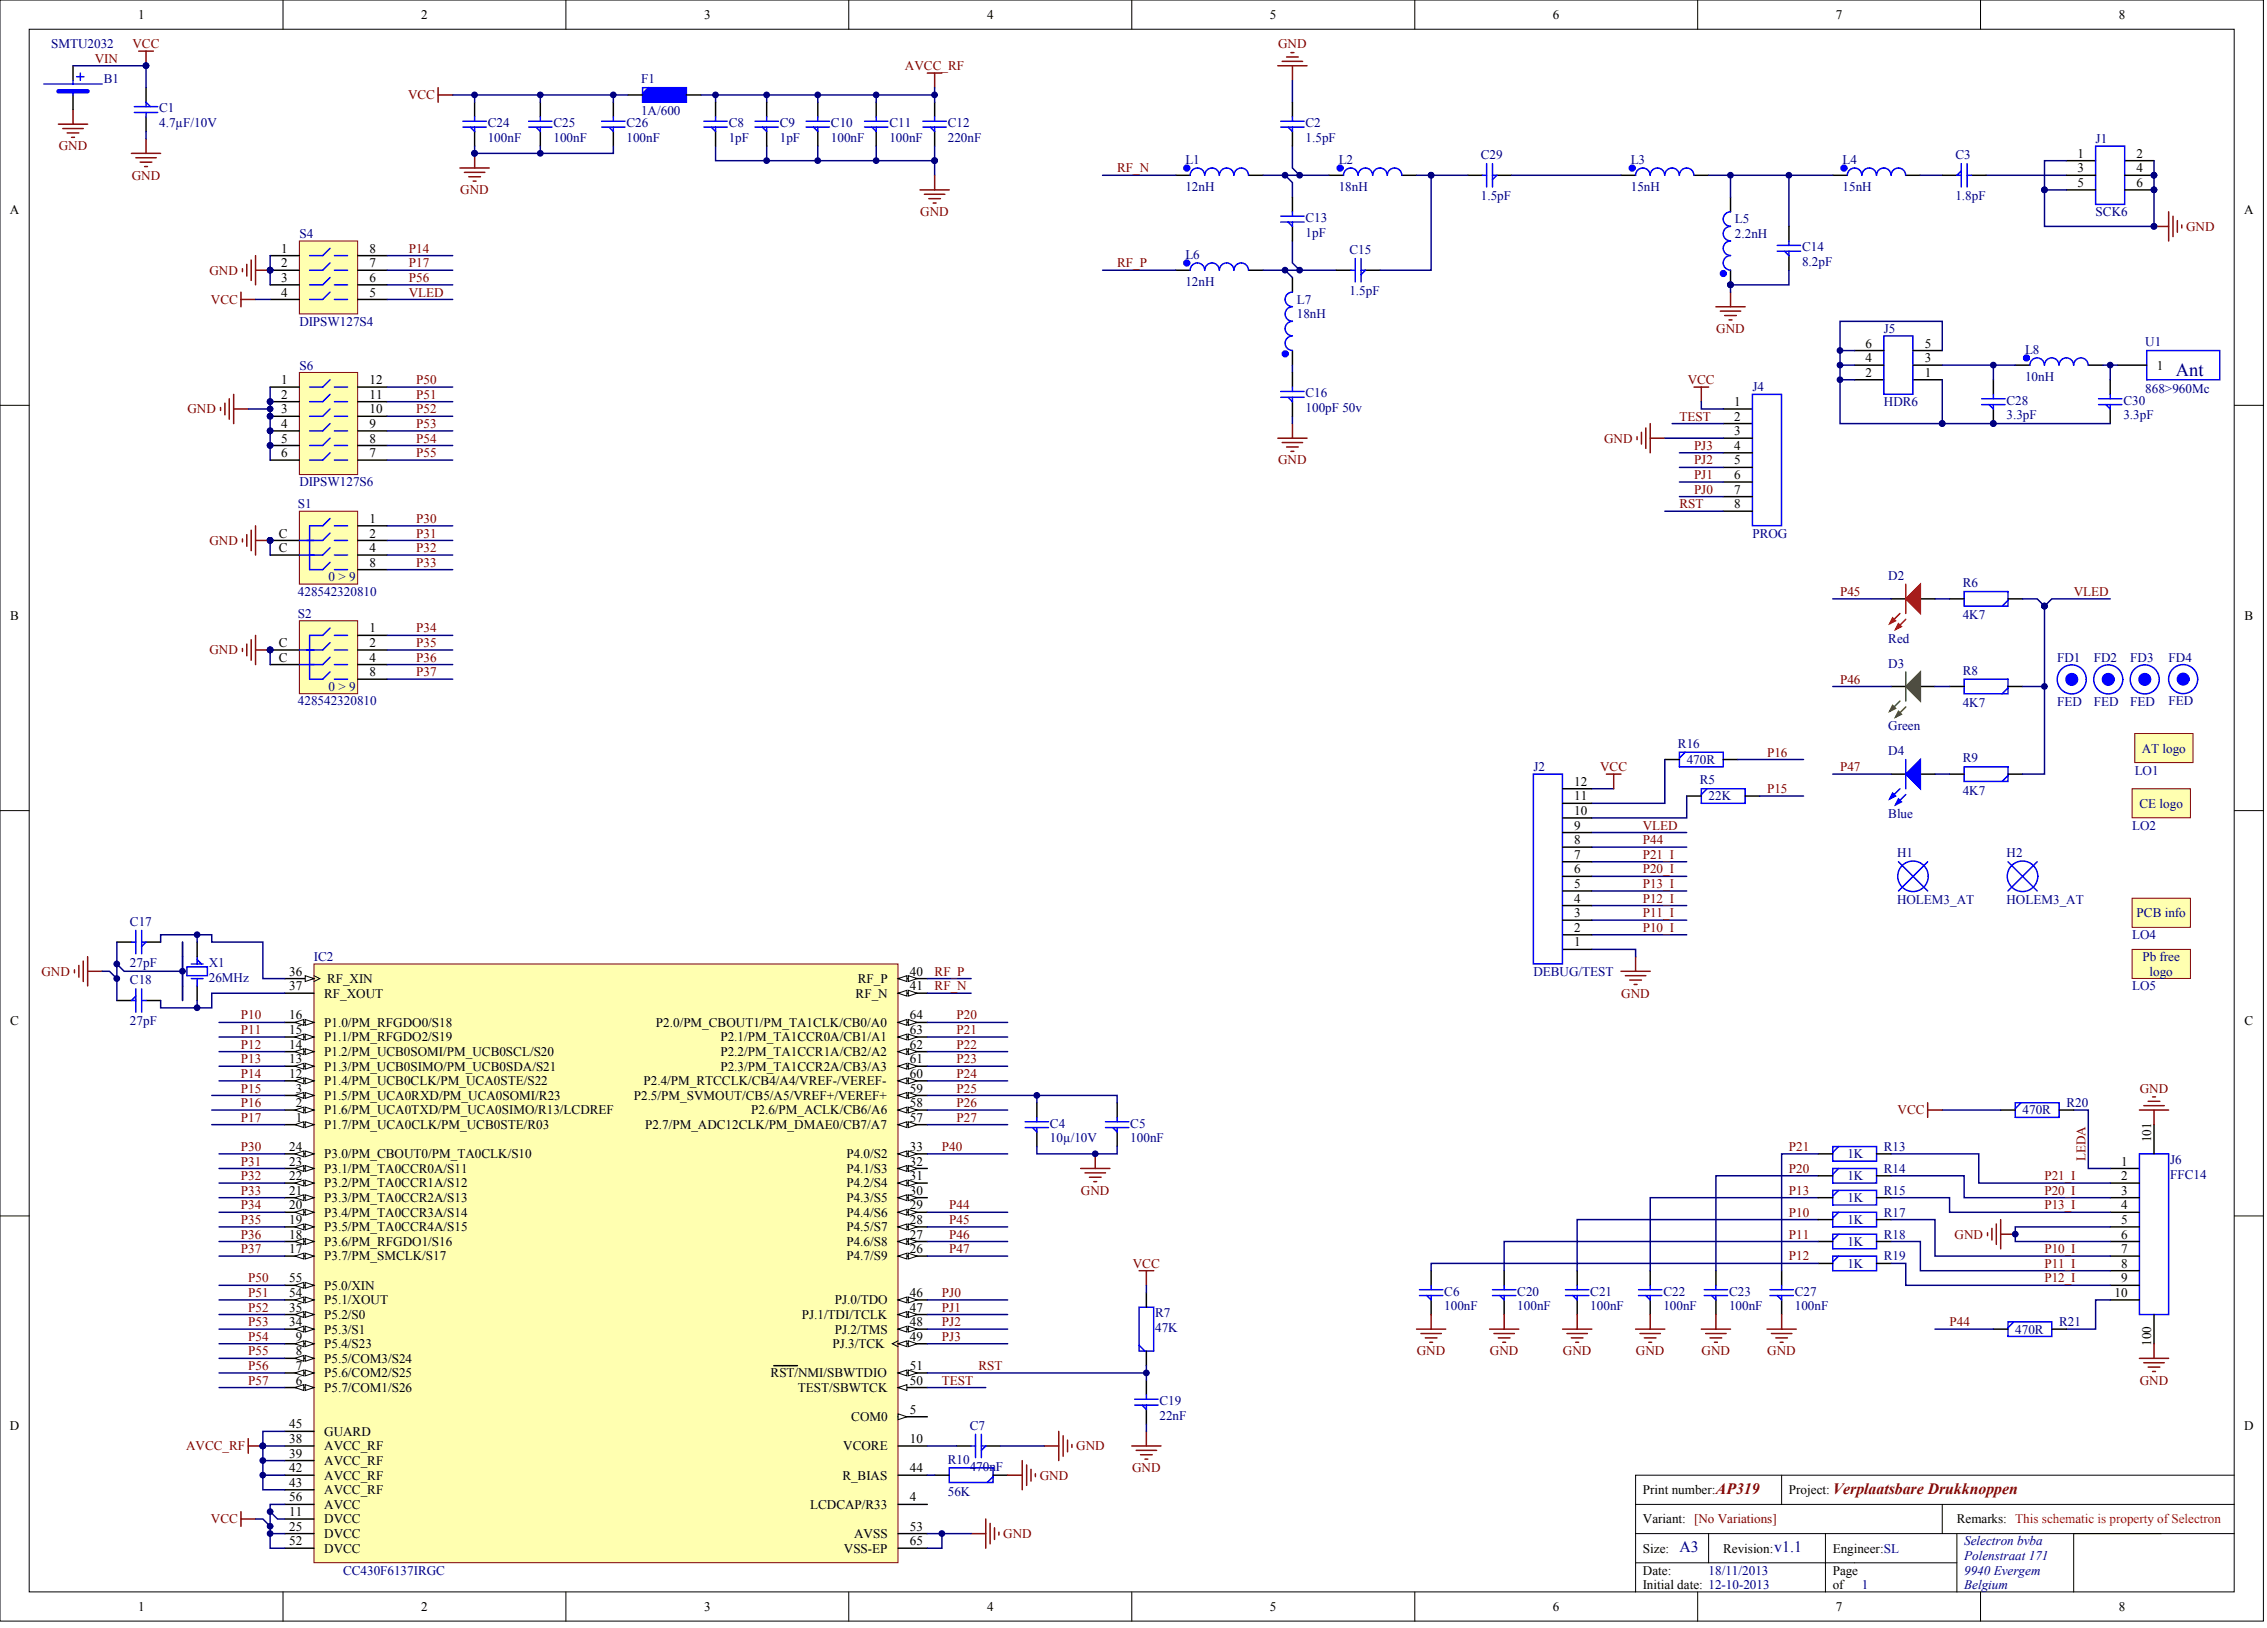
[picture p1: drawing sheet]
<svg xmlns="http://www.w3.org/2000/svg" width="656mm" height="471mm" viewBox="0 0 656 471" stroke-linecap="round" stroke-linejoin="round" font-family="sans-serif">
<defs><g id="words">
<text font-size="5.3" fill="#000080" x="629.8" y="108.7">Ant</text>
<g font-size="4.6" fill="#800000">
<text x="496.7" y="432.1">AP319</text>
<text x="530.5" y="432.1">Verplaatsbare Drukknoppen</text>
</g>
<g font-size="4.6" fill="#000080">
<text x="486.1" y="449">A3</text>
<text x="513.6" y="449">v1.1</text>
</g>
<g font-size="3.8">
<text x="40" y="5.5">1</text>
<text x="121.9" y="5.5">2</text>
<text x="203.8" y="5.5">3</text>
<text x="285.7" y="5.5">4</text>
<text x="367.6" y="5.5">5</text>
<text x="449.5" y="5.5">6</text>
<text x="531.4" y="5.5">7</text>
<text x="613.3" y="5.5">8</text>
<text x="601.3" y="45.6">1</text>
<text x="618.4" y="45.6">2</text>
<text x="601.3" y="49.9">3</text>
<text x="618.4" y="49.9">4</text>
<text x="601.3" y="54.1">5</text>
<text x="618.4" y="54.1">6</text>
<text x="2.8" y="62">A</text>
<text x="649.5" y="62">A</text>
<text x="81.4" y="73.1">1</text>
<text x="81.4" y="77.3">2</text>
<text x="106.9" y="77.3">7</text>
<text x="106.9" y="73.1">8</text>
<text x="81.4" y="81.6">3</text>
<text x="106.9" y="81.6">6</text>
<text x="81.4" y="85.8">4</text>
<text x="106.9" y="85.8">5</text>
<text x="540" y="100.6">6</text>
<text x="557.1" y="100.6">5</text>
<text x="540" y="104.8">4</text>
<text x="557.1" y="104.8">3</text>
<text x="624.3" y="106.9">1</text>
<text x="81.4" y="111.1">1</text>
<text x="106.9" y="111.1">12</text>
<text x="540" y="109">2</text>
<text x="557.1" y="109">1</text>
<text x="81.4" y="115.4">2</text>
<text x="81.4" y="119.6">3</text>
<text x="106.9" y="119.6">10</text>
<text x="106.9" y="115.4">11</text>
<text x="501.9" y="117.5">1</text>
<text x="81.4" y="123.8">4</text>
<text x="106.9" y="123.8">9</text>
<text x="501.9" y="121.7">2</text>
<text x="501.9" y="125.9">3</text>
<text x="81.4" y="128">5</text>
<text x="106.9" y="128">8</text>
<text x="501.9" y="130.1">4</text>
<text x="81.4" y="132.3">6</text>
<text x="106.9" y="132.3">7</text>
<text x="501.9" y="134.4">5</text>
<text x="501.9" y="138.6">6</text>
<text x="501.9" y="142.8">7</text>
<text x="501.9" y="147">8</text>
<text x="80.7" y="155.5">C</text>
<text x="106.9" y="155.5">2</text>
<text x="106.9" y="151.3">1</text>
<text x="80.7" y="159.7">C</text>
<text x="106.9" y="159.7">4</text>
<text x="106.9" y="163.9">8</text>
<text x="3" y="179.3">B</text>
<text x="649.7" y="179.3">B</text>
<text x="106.9" y="183">1</text>
<text x="80.7" y="187.2">C</text>
<text x="80.7" y="191.4">C</text>
<text x="106.9" y="191.4">4</text>
<text x="106.9" y="187.2">2</text>
<text x="106.9" y="195.6">8</text>
<text x="455.7" y="227.3">12</text>
<text x="455.7" y="231.5">11</text>
<text x="455.7" y="240">9</text>
<text x="455.7" y="235.8">10</text>
<text x="455.7" y="244.2">8</text>
<text x="455.7" y="248.4">7</text>
<text x="455.7" y="256.9">5</text>
<text x="455.7" y="252.7">6</text>
<text x="455.7" y="261.1">4</text>
<text x="455.7" y="269.6">2</text>
<text x="455.7" y="265.4">3</text>
<text x="455.7" y="273.8">1</text>
<text x="83.7" y="282.3">36</text>
<text x="83.7" y="286.5">37</text>
<text x="94.7" y="284.4">RF_XIN</text>
<text x="248.3" y="284.4">RF_P</text>
<text x="263.3" y="282.3">40</text>
<text x="263.3" y="286.5">41</text>
<text x="93.8" y="288.6">RF_XOUT</text>
<text x="247.7" y="288.6">RF_N</text>
<text x="3" y="296.5">C</text>
<text x="83.7" y="299.2">15</text>
<text x="83.7" y="294.9">16</text>
<text x="93.8" y="297">P1.0/PM_RFGDO0/S18</text>
<text x="189.9" y="297">P2.0/PM_CBOUT1/PM_TA1CLK/CB0/A0</text>
<text x="263.3" y="299.2">63</text>
<text x="263.3" y="294.9">64</text>
<text x="649.7" y="296.5">C</text>
<text x="83.7" y="303.4">14</text>
<text x="93.8" y="305.5">P1.2/PM_UCB0SOMI/PM_UCB0SCL/S20</text>
<text x="93.8" y="301.3">P1.1/PM_RFGDO2/S19</text>
<text x="208.5" y="305.5">P2.2/PM_TA1CCR1A/CB2/A2</text>
<text x="208.5" y="301.3">P2.1/PM_TA1CCR0A/CB1/A1</text>
<text x="263.3" y="303.4">62</text>
<text x="83.7" y="311.8">12</text>
<text x="83.7" y="307.6">13</text>
<text x="93.8" y="309.7">P1.3/PM_UCB0SIMO/PM_UCB0SDA/S21</text>
<text x="208.5" y="309.7">P2.3/PM_TA1CCR2A/CB3/A3</text>
<text x="263.3" y="311.8">60</text>
<text x="263.3" y="307.6">61</text>
<text x="85.6" y="316.1">3</text>
<text x="93.8" y="313.9">P1.4/PM_UCB0CLK/PM_UCA0STE/S22</text>
<text x="186.3" y="313.9">P2.4/PM_RTCCLK/CB4/A4/VREF-/VEREF-</text>
<text x="263.3" y="316.1">59</text>
<text x="85.6" y="320.3">2</text>
<text x="93.8" y="322.4">P1.6/PM_UCA0TXD/PM_UCA0SIMO/R13/LCDREF</text>
<text x="93.8" y="318.2">P1.5/PM_UCA0RXD/PM_UCA0SOMI/R23</text>
<text x="183.4" y="318.2">P2.5/PM_SVMOUT/CB5/A5/VREF+/VEREF+</text>
<text x="217.4" y="322.4">P2.6/PM_ACLK/CB6/A6</text>
<text x="263.3" y="320.3">58</text>
<text x="85.6" y="324.5">1</text>
<text x="93.8" y="326.6">P1.7/PM_UCA0CLK/PM_UCB0STE/R03</text>
<text x="186.7" y="326.6">P2.7/PM_ADC12CLK/PM_DMAE0/CB7/A7</text>
<text x="263.3" y="324.5">57</text>
<text x="83.7" y="333">24</text>
<text x="93.8" y="335.1">P3.0/PM_CBOUT0/PM_TA0CLK/S10</text>
<text x="245" y="335.1">P4.0/S2</text>
<text x="263.3" y="333">33</text>
<text x="622.6" y="330.4" transform="rotate(-90 622.6 330.4)">101</text>
<text x="83.7" y="341.4">22</text>
<text x="83.7" y="337.2">23</text>
<text x="93.8" y="339.3">P3.1/PM_TA0CCR0A/S11</text>
<text x="245" y="339.3">P4.1/S3</text>
<text x="263.3" y="341.4">31</text>
<text x="263.3" y="337.2">32</text>
<text x="614" y="337.2">1</text>
<text x="614" y="341.4">2</text>
<text x="83.7" y="345.6">21</text>
<text x="93.8" y="347.7">P3.3/PM_TA0CCR2A/S13</text>
<text x="93.8" y="343.5">P3.2/PM_TA0CCR1A/S12</text>
<text x="245" y="347.7">P4.3/S5</text>
<text x="245" y="343.5">P4.2/S4</text>
<text x="263.3" y="345.6">30</text>
<text x="614" y="345.6">3</text>
<text x="83.7" y="349.9">20</text>
<text x="93.8" y="352">P3.4/PM_TA0CCR3A/S14</text>
<text x="245" y="352">P4.4/S6</text>
<text x="263.3" y="349.9">29</text>
<text x="614" y="349.9">4</text>
<text x="83.7" y="358.3">18</text>
<text x="83.7" y="354.1">19</text>
<text x="93.8" y="356.2">P3.5/PM_TA0CCR4A/S15</text>
<text x="245" y="356.2">P4.5/S7</text>
<text x="263.3" y="358.3">27</text>
<text x="263.3" y="354.1">28</text>
<text x="614" y="354.1">5</text>
<text x="614" y="358.3">6</text>
<text x="83.7" y="362.5">17</text>
<text x="93.8" y="364.6">P3.7/PM_SMCLK/S17</text>
<text x="93.8" y="360.4">P3.6/PM_RFGDO1/S16</text>
<text x="245" y="364.6">P4.7/S9</text>
<text x="245" y="360.4">P4.6/S8</text>
<text x="263.3" y="362.5">26</text>
<text x="614" y="362.5">7</text>
<text x="83.7" y="371">55</text>
<text x="614" y="366.8">8</text>
<text x="614" y="371">9</text>
<text x="83.7" y="375.2">54</text>
<text x="93.8" y="377.3">P5.1/XOUT</text>
<text x="93.8" y="373.1">P5.0/XIN</text>
<text x="241.6" y="377.3">PJ.0/TDO</text>
<text x="263.3" y="375.2">46</text>
<text x="612.1" y="375.2">10</text>
<text x="83.7" y="383.7">34</text>
<text x="83.7" y="379.4">35</text>
<text x="93.8" y="381.5">P5.2/S0</text>
<text x="232.1" y="381.5">PJ.1/TDI/TCLK</text>
<text x="263.3" y="379.4">47</text>
<text x="263.3" y="383.7">48</text>
<text x="85.6" y="387.9">9</text>
<text x="93.8" y="390">P5.4/S23</text>
<text x="93.8" y="385.8">P5.3/S1</text>
<text x="241" y="390">PJ.3/TCK</text>
<text x="241.6" y="385.8">PJ.2/TMS</text>
<text x="263.3" y="387.9">49</text>
<text x="622.6" y="389.4" transform="rotate(-90 622.6 389.4)">100</text>
<text x="85.6" y="392.1">8</text>
<text x="93.8" y="394.2">P5.5/COM3/S24</text>
<text x="85.6" y="400.6">6</text>
<text x="85.6" y="396.3">7</text>
<text x="93.8" y="398.4">P5.6/COM2/S25</text>
<text x="223.1" y="398.4">RST/NMI/SBWTDIO</text>
<text x="263.3" y="400.6">50</text>
<text x="263.3" y="396.3">51</text>
<text x="93.8" y="402.7">P5.7/COM1/S26</text>
<text x="230.9" y="402.7">TEST/SBWTCK</text>
<text x="2.8" y="413.8">D</text>
<text x="83.7" y="413.2">45</text>
<text x="246.4" y="411.1">COM0</text>
<text x="263.3" y="409">5</text>
<text x="649.5" y="413.8">D</text>
<text x="83.7" y="417.5">38</text>
<text x="93.8" y="419.6">AVCC_RF</text>
<text x="93.8" y="415.3">GUARD</text>
<text x="244.1" y="419.6">VCORE</text>
<text x="263.3" y="417.5">10</text>
<text x="83.7" y="421.7">39</text>
<text x="83.7" y="425.9">42</text>
<text x="93.8" y="423.8">AVCC_RF</text>
<text x="263.3" y="425.9">44</text>
<text x="83.7" y="430.1">43</text>
<text x="93.8" y="428">AVCC_RF</text>
<text x="243.8" y="428">R_BIAS</text>
<text x="83.7" y="434.4">56</text>
<text x="93.8" y="432.2">AVCC_RF</text>
<text x="93.8" y="436.5">AVCC</text>
<text x="234.5" y="436.5">LCDCAP/R33</text>
<text x="263.3" y="434.4">4</text>
<text x="475.5" y="432.2">Print number:</text>
<text x="517.8" y="432.2">Project:</text>
<text x="83.7" y="438.6">11</text>
<text x="83.7" y="442.8">25</text>
<text x="93.8" y="440.7">DVCC</text>
<text x="263.3" y="442.8">53</text>
<text x="475.5" y="440.7">Variant: [No Variations]</text>
<text x="566.4" y="440.7">Remarks: This schematic is property ofSelectron</text>
<text x="83.7" y="447">52</text>
<text x="93.8" y="444.9">DVCC</text>
<text x="93.8" y="449.1">DVCC</text>
<text x="244.3" y="449.1">VSS-EP</text>
<text x="247.2" y="444.9">AVSS</text>
<text x="263.3" y="447">65</text>
<text x="475.5" y="449.1">Size:</text>
<text x="498.8" y="449.1">Revision:</text>
<text x="530.5" y="449.1">Engineer:SL</text>
<text x="475.5" y="455.5">Date:</text>
<text x="530.5" y="455.5">Page</text>
<text x="475.5" y="459.7">Initial date: 12-10-2013</text>
<text x="530.5" y="459.7">of</text>
<text x="40" y="466">1</text>
<text x="121.9" y="466">2</text>
<text x="203.8" y="466">3</text>
<text x="285.7" y="466">4</text>
<text x="367.6" y="466">5</text>
<text x="449.5" y="466">6</text>
<text x="531.4" y="466">7</text>
<text x="613.3" y="466">8</text>
</g>
<g font-size="3.8" fill="#000080">
<text x="14.8" y="14">SMTU2032</text>
<text x="30" y="24.1">B1</text>
<text x="185.6" y="24.1">F1</text>
<text x="46.1" y="32.5">C1</text>
<text x="185.6" y="33.4">1A/600</text>
<text x="46.1" y="36.8">4.7µF/10V</text>
<text x="141.2" y="36.8">C24</text>
<text x="141.2" y="41">100nF</text>
<text x="160.2" y="36.8">C25</text>
<text x="160.2" y="41">100nF</text>
<text x="181.3" y="36.8">C26</text>
<text x="181.3" y="41">100nF</text>
<text x="210.9" y="36.8">C8</text>
<text x="210.9" y="41">1pF</text>
<text x="225.7" y="36.8">C9</text>
<text x="225.7" y="41">1pF</text>
<text x="240.5" y="36.8">C10</text>
<text x="240.5" y="41">100nF</text>
<text x="257.4" y="36.8">C11</text>
<text x="257.4" y="41">100nF</text>
<text x="274.3" y="36.8">C12</text>
<text x="274.3" y="41">220nF</text>
<text x="377.9" y="36.8">C2</text>
<text x="377.9" y="41">1.5pF</text>
<text x="606.6" y="41.4">J1</text>
<text x="343.1" y="47.4">L1</text>
<text x="387.5" y="47.4">L2</text>
<text x="428.6" y="46.1">C29</text>
<text x="472" y="47.4">L3</text>
<text x="533.3" y="47.4">L4</text>
<text x="566" y="46.1">C3</text>
<text x="343.1" y="55.4">12nH</text>
<text x="387.5" y="55.4">18nH</text>
<text x="428.6" y="57.9">1.5pF</text>
<text x="472" y="55.4">15nH</text>
<text x="533.3" y="55.4">15nH</text>
<text x="566" y="57.9">1.8pF</text>
<text x="377.9" y="64.2">C13</text>
<text x="502.2" y="64.7">L5</text>
<text x="606.6" y="62.5">SCK6</text>
<text x="86.7" y="68.9">S4</text>
<text x="377.9" y="68.5">1pF</text>
<text x="502.2" y="68.9">2.2nH</text>
<text x="343.1" y="74.8">L6</text>
<text x="390.6" y="73.5">C15</text>
<text x="521.6" y="72.7">C14</text>
<text x="521.6" y="76.9">8.2pF</text>
<text x="343.1" y="82.8">12nH</text>
<text x="375.3" y="87.9">L7</text>
<text x="390.6" y="85.4">1.5pF</text>
<text x="86.7" y="94.2">DIPSW127S4</text>
<text x="375.3" y="92.1">18nH</text>
<text x="545.3" y="96.3">J5</text>
<text x="620.9" y="100.1">U1</text>
<text x="86.7" y="106.9">S6</text>
<text x="586.1" y="102.3">L8</text>
<text x="507.2" y="113.2">J4</text>
<text x="586.1" y="110.3">10nH</text>
<text x="620.9" y="113.7">868&gt;960Mc</text>
<text x="377.9" y="114.9">C16</text>
<text x="377.9" y="119.2">100pF 50v</text>
<text x="545.3" y="117.5">HDR6</text>
<text x="580.8" y="117">C28</text>
<text x="614.6" y="117">C30</text>
<text x="580.8" y="121.3">3.3pF</text>
<text x="614.6" y="121.3">3.3pF</text>
<text x="86.7" y="140.7">DIPSW127S6</text>
<text x="86.2" y="147">S1</text>
<text x="507.2" y="155.5">PROG</text>
<text x="546.5" y="167.7">D2</text>
<text x="86.2" y="172.4">428542320810</text>
<text x="95.1" y="168.2">0 &gt; 9</text>
<text x="568.1" y="169.9">R6</text>
<text x="86.2" y="178.7">S2</text>
<text x="568.1" y="179.2">4K7</text>
<text x="546.5" y="185.9">Red</text>
<text x="595.4" y="191.5">FD1</text>
<text x="606" y="191.5">FD2</text>
<text x="616.6" y="191.5">FD3</text>
<text x="627.7" y="191.4">FD4</text>
<text x="546.5" y="193.1">D3</text>
<text x="568.1" y="195.2">R8</text>
<text x="95.1" y="199.9">0 &gt; 9</text>
<text x="86.2" y="204.1">428542320810</text>
<text x="568.1" y="204.5">4K7</text>
<text x="595.4" y="204.2">FED</text>
<text x="606" y="204.2">FED</text>
<text x="616.6" y="204.2">FED</text>
<text x="627.7" y="204.1">FED</text>
<text x="546.5" y="211.3">Green</text>
<text x="485.7" y="216.3">R16</text>
<text x="488.2" y="221">470R</text>
<text x="546.5" y="218.5">D4</text>
<text x="568.1" y="220.6">R9</text>
<text x="619.9" y="217.7">AT logo</text>
<text x="443.8" y="223.1">J2</text>
<text x="492" y="226.9">R5</text>
<text x="617.9" y="224.1">LO1</text>
<text x="494.5" y="231.5">22K</text>
<text x="568.1" y="229.9">4K7</text>
<text x="619.3" y="233.7">CE logo</text>
<text x="546.5" y="236.6">Blue</text>
<text x="617.1" y="240">LO2</text>
<text x="549.1" y="248">H1</text>
<text x="580.8" y="248">H2</text>
<text x="549.1" y="261.5">HOLEM3_AT</text>
<text x="580.8" y="261.5">HOLEM3_AT</text>
<text x="37.6" y="267.9">C17</text>
<text x="618.4" y="265.4">PCB info</text>
<text x="617.1" y="271.7">LO4</text>
<text x="37.6" y="279.7">27pF</text>
<text x="60.4" y="279.7">X1</text>
<text x="90.9" y="278">IC2</text>
<text x="620.1" y="278">Pb free</text>
<text x="37.6" y="284.8">C18</text>
<text x="60.4" y="283.9">26MHz</text>
<text x="443.8" y="282.3">DEBUG/TEST</text>
<text x="617.1" y="286.5">LO5</text>
<text x="622.2" y="282.3">logo</text>
<text x="37.6" y="296.6">27pF</text>
<text x="585.4" y="322.4">470R</text>
<text x="598.1" y="320.3">R20</text>
<text x="303.9" y="326.2">C4</text>
<text x="327.2" y="326.2">C5</text>
<text x="303.9" y="330.4">10µ/10V</text>
<text x="327.2" y="330.4">100nF</text>
<text x="534.7" y="335.1">1K</text>
<text x="545.3" y="333">R13</text>
<text x="534.7" y="341.4">1K</text>
<text x="545.3" y="339.3">R14</text>
<text x="628.1" y="336.8">J6</text>
<text x="628.1" y="341">FFC14</text>
<text x="534.7" y="347.7">1K</text>
<text x="545.3" y="345.6">R15</text>
<text x="545.3" y="352">R17</text>
<text x="534.7" y="354.1">1K</text>
<text x="545.3" y="358.3">R18</text>
<text x="534.7" y="360.4">1K</text>
<text x="545.3" y="364.6">R19</text>
<text x="534.7" y="366.8">1K</text>
<text x="418" y="374.8">C6</text>
<text x="439.2" y="374.8">C20</text>
<text x="460.3" y="374.8">C21</text>
<text x="481.4" y="374.8">C22</text>
<text x="500.5" y="374.8">C23</text>
<text x="519.5" y="374.8">C27</text>
<text x="334.3" y="381.1">R7</text>
<text x="418" y="379">100nF</text>
<text x="439.2" y="379">100nF</text>
<text x="460.3" y="379">100nF</text>
<text x="481.4" y="379">100nF</text>
<text x="500.5" y="379">100nF</text>
<text x="519.5" y="379">100nF</text>
<text x="596" y="383.7">R21</text>
<text x="334.3" y="385.3">47K</text>
<text x="583.3" y="385.8">470R</text>
<text x="335.6" y="406.5">C19</text>
<text x="280.7" y="413.7">C7</text>
<text x="335.6" y="410.7">22nF</text>
<text x="274.3" y="423.4">R10</text>
<text x="280.7" y="425.5">470nF</text>
<text x="274.3" y="432.7">56K</text>
<text x="568.5" y="447">Selectron bvba</text>
<text x="99.3" y="455.5">CC430F6137IRGC</text>
<text x="494.5" y="455.5">18/11/2013</text>
<text x="568.5" y="451.3">Polenstraat 171</text>
<text x="568.5" y="455.5">9940 Evergem</text>
<text x="538.9" y="459.7">1</text>
<text x="568.5" y="459.7">Belgium</text>
</g>
<g font-size="3.8" fill="#800000">
<text x="38.3" y="14">VCC</text>
<text x="369.9" y="14">GND</text>
<text x="27.5" y="18.2">VIN</text>
<text x="261.9" y="20.3">AVCC_RF</text>
<text x="118.1" y="28.7">VCC</text>
<text x="17" y="43.5">GND</text>
<text x="38.1" y="52">GND</text>
<text x="323.4" y="49.9">RF_N</text>
<text x="133.2" y="56.2">GND</text>
<text x="266.4" y="62.5">GND</text>
<text x="632.8" y="66.8">GND</text>
<text x="118.4" y="73.1">P14</text>
<text x="118.4" y="77.3">P17</text>
<text x="323.4" y="77.3">RF_P</text>
<text x="60.6" y="79.4">GND</text>
<text x="118.4" y="81.6">P56</text>
<text x="61" y="87.9">VCC</text>
<text x="118.4" y="85.8">VLED</text>
<text x="496.7" y="96.3">GND</text>
<text x="120.5" y="111.1">P50</text>
<text x="488.5" y="111.1">VCC</text>
<text x="54.3" y="119.6">GND</text>
<text x="120.5" y="119.6">P52</text>
<text x="120.5" y="115.4">P51</text>
<text x="120.5" y="123.8">P53</text>
<text x="486.1" y="121.7">TEST</text>
<text x="120.5" y="128">P54</text>
<text x="464.3" y="128">GND</text>
<text x="490.3" y="130.1">PJ3</text>
<text x="120.5" y="132.3">P55</text>
<text x="369.9" y="134.4">GND</text>
<text x="490.3" y="134.4">PJ2</text>
<text x="490.3" y="142.8">PJ0</text>
<text x="490.3" y="138.6">PJ1</text>
<text x="486.1" y="147">RST</text>
<text x="120.5" y="151.3">P30</text>
<text x="120.5" y="155.5">P31</text>
<text x="60.6" y="157.6">GND</text>
<text x="120.5" y="159.7">P32</text>
<text x="120.5" y="163.9">P33</text>
<text x="532.6" y="172.4">P45</text>
<text x="600.2" y="172.4">VLED</text>
<text x="120.5" y="183">P34</text>
<text x="60.6" y="189.3">GND</text>
<text x="120.5" y="187.2">P35</text>
<text x="120.5" y="191.4">P36</text>
<text x="120.5" y="195.6">P37</text>
<text x="532.6" y="197.7">P46</text>
<text x="511.5" y="218.9">P16</text>
<text x="463.1" y="223.1">VCC</text>
<text x="532.6" y="223.1">P47</text>
<text x="511.5" y="229.4">P15</text>
<text x="475.5" y="240">VLED</text>
<text x="475.5" y="244.2">P44</text>
<text x="475.5" y="248.4">P21_I</text>
<text x="475.5" y="256.9">P13_I</text>
<text x="475.5" y="252.7">P20_I</text>
<text x="475.5" y="261.1">P12_I</text>
<text x="475.5" y="269.6">P10_I</text>
<text x="475.5" y="265.4">P11_I</text>
<text x="12" y="282.3">GND</text>
<text x="270.5" y="282.3">RF_P</text>
<text x="270.5" y="286.5">RF_N</text>
<text x="469.3" y="288.6">GND</text>
<text x="69.7" y="294.9">P10</text>
<text x="69.7" y="299.2">P11</text>
<text x="276.9" y="294.9">P20</text>
<text x="276.9" y="299.2">P21</text>
<text x="69.7" y="303.4">P12</text>
<text x="276.9" y="303.4">P22</text>
<text x="69.7" y="307.6">P13</text>
<text x="69.7" y="311.8">P14</text>
<text x="276.9" y="307.6">P23</text>
<text x="276.9" y="311.8">P24</text>
<text x="69.7" y="316.1">P15</text>
<text x="276.9" y="316.1">P25</text>
<text x="619.3" y="316.1">GND</text>
<text x="69.7" y="320.3">P16</text>
<text x="276.9" y="320.3">P26</text>
<text x="549.2" y="322.4">VCC</text>
<text x="69.7" y="324.5">P17</text>
<text x="276.9" y="324.5">P27</text>
<text x="69.7" y="333">P30</text>
<text x="272.6" y="333">P40</text>
<text x="517.8" y="333">P21</text>
<text x="603.6" y="335.9" transform="rotate(-90 603.6 335.9)">LEDA</text>
<text x="69.7" y="337.2">P31</text>
<text x="69.7" y="341.4">P32</text>
<text x="517.8" y="339.3">P20</text>
<text x="591.8" y="341.4">P21_I</text>
<text x="69.7" y="345.6">P33</text>
<text x="312.9" y="345.6">GND</text>
<text x="517.8" y="345.6">P13</text>
<text x="591.8" y="345.6">P20_I</text>
<text x="69.7" y="349.9">P34</text>
<text x="274.7" y="349.9">P44</text>
<text x="517.8" y="352">P10</text>
<text x="591.8" y="349.9">P13_I</text>
<text x="69.7" y="354.1">P35</text>
<text x="69.7" y="358.3">P36</text>
<text x="274.7" y="354.1">P45</text>
<text x="274.7" y="358.3">P46</text>
<text x="517.8" y="358.3">P11</text>
<text x="565.7" y="358.3">GND</text>
<text x="69.7" y="362.5">P37</text>
<text x="274.7" y="362.5">P47</text>
<text x="517.8" y="364.6">P12</text>
<text x="591.8" y="362.5">P10_I</text>
<text x="71.9" y="371">P50</text>
<text x="327.9" y="366.8">VCC</text>
<text x="591.8" y="366.8">P11_I</text>
<text x="591.8" y="371">P12_I</text>
<text x="71.9" y="375.2">P51</text>
<text x="272.6" y="375.2">PJ0</text>
<text x="71.9" y="379.4">P52</text>
<text x="71.9" y="383.7">P53</text>
<text x="272.6" y="379.4">PJ1</text>
<text x="272.6" y="383.7">PJ2</text>
<text x="564.3" y="383.7">P44</text>
<text x="71.9" y="387.9">P54</text>
<text x="272.6" y="387.9">PJ3</text>
<text x="71.9" y="392.1">P55</text>
<text x="410.1" y="392.1">GND</text>
<text x="431.2" y="392.1">GND</text>
<text x="452.4" y="392.1">GND</text>
<text x="473.5" y="392.1">GND</text>
<text x="492.5" y="392.1">GND</text>
<text x="511.5" y="392.1">GND</text>
<text x="71.9" y="396.3">P56</text>
<text x="71.9" y="400.6">P57</text>
<text x="272.6" y="400.6">TEST</text>
<text x="283.2" y="396.3">RST</text>
<text x="619.3" y="400.6">GND</text>
<text x="53.9" y="419.6">AVCC_RF</text>
<text x="311.5" y="419.6">GND</text>
<text x="327.7" y="425.9">GND</text>
<text x="301" y="428">GND</text>
<text x="61" y="440.7">VCC</text>
<text x="290.4" y="444.9">GND</text>
</g>
</g></defs>
<g fill="#fff" stroke="#000" stroke-width=".29">
<path d="M0 0h655.1v469h-655.1z"/>
<path d="M8.5 8.5h638.2v452h-638.2z"/>
</g>
<g fill="none" stroke="#000" stroke-width=".29">
<path d="M81.9 0v8.5M163.8 0v8.5M245.7 0v8.5M327.6 0v8.5M409.5 0v8.5M491.4 0v8.5M573.3 0v8.5M0 117.3h8.5M646.7 117.3h8.5M0 234.5h8.5M646.7 234.5h8.5M0 351.8h8.5"/>
<path d="M646.7 351.8h8.5M515.7 426.8v8.4M562.2 435.2v8.5M646.7 435.2h-173.3v25.4M646.7 426.8h-173.3v8.4M473.4 443.7h152.2M473.4 452.1h93M494.5 443.7v8.4M528.4 443.7v16.9M566.4 443.7v16.9M646.7 443.7h-46.5v16.9M81.9 460.6v8.4"/>
<path d="M163.8 460.6v8.4M245.7 460.6v8.4M327.6 460.6v8.4M409.5 460.6v8.4M491.4 460.6v8.4M573.3 460.6v8.4"/>
</g>
<path d="M90.9 278.9h169v173.2h-169z" fill="#ffffb0" stroke="#800000" stroke-width=".29"/>
<path d="M82.4 325.3h8.5" fill="none" stroke="#000" stroke-width=".42"/>
<g fill="#fff" stroke="#000" stroke-width=".29">
<path d="M88.3 324.5l2.6 .8-2.6 .9z"/>
<path d="M85.4 325.3l2.5-.8v1.7z"/>
</g>
<path d="M82.4 321.1h8.5" fill="none" stroke="#000" stroke-width=".42"/>
<g fill="#fff" stroke="#000" stroke-width=".29">
<path d="M88.3 320.3l2.6 .8-2.6 .9z"/>
<path d="M85.4 321.1l2.5-.8v1.7z"/>
</g>
<path d="M82.4 316.9h8.5" fill="none" stroke="#000" stroke-width=".42"/>
<g fill="#fff" stroke="#000" stroke-width=".29">
<path d="M88.3 316.1l2.6 .8-2.6 .8z"/>
<path d="M85.4 316.9l2.5-.8v1.6z"/>
</g>
<path d="M260 409.9h8.4M260 435.2h8.4" fill="none" stroke="#000" stroke-width=".42"/>
<path d="M260 409l2.5 .9-2.5 .8z" fill="#fff" stroke="#000" stroke-width=".29"/>
<path d="M82.4 401.4h8.5" fill="none" stroke="#000" stroke-width=".42"/>
<g fill="#fff" stroke="#000" stroke-width=".29">
<path d="M88.3 400.6l2.6 .8-2.6 .8z"/>
<path d="M85.4 401.4l2.5-.8v1.6z"/>
</g>
<path d="M82.4 397.2h8.5" fill="none" stroke="#000" stroke-width=".42"/>
<g fill="#fff" stroke="#000" stroke-width=".29">
<path d="M88.3 396.3l2.6 .9-2.6 .8z"/>
<path d="M85.4 397.2l2.5-.9v1.7z"/>
</g>
<path d="M82.4 393h8.5" fill="none" stroke="#000" stroke-width=".42"/>
<g fill="#fff" stroke="#000" stroke-width=".29">
<path d="M88.3 392.1l2.6 .9-2.6 .8z"/>
<path d="M85.4 393l2.5-.9v1.7z"/>
</g>
<path d="M82.4 388.7h8.5" fill="none" stroke="#000" stroke-width=".42"/>
<g fill="#fff" stroke="#000" stroke-width=".29">
<path d="M88.3 387.9l2.6 .8-2.6 .9z"/>
<path d="M85.4 388.7l2.5-.8v1.7z"/>
</g>
<path d="M82.4 312.7h8.5M260 418.3h8.4M82.4 439.4h8.5" fill="none" stroke="#000" stroke-width=".42"/>
<g fill="#fff" stroke="#000" stroke-width=".29">
<path d="M88.3 311.8l2.6 .9-2.6 .8z"/>
<path d="M85.4 312.7l2.5-.9v1.7z"/>
</g>
<path d="M82.4 308.4h8.5" fill="none" stroke="#000" stroke-width=".42"/>
<g fill="#fff" stroke="#000" stroke-width=".29">
<path d="M88.3 307.6l2.6 .8-2.6 .9z"/>
<path d="M85.4 308.4l2.5-.8v1.7z"/>
</g>
<path d="M82.4 304.2h8.5" fill="none" stroke="#000" stroke-width=".42"/>
<g fill="#fff" stroke="#000" stroke-width=".29">
<path d="M88.3 303.4l2.6 .8-2.6 .9z"/>
<path d="M85.4 304.2l2.5-.8v1.7z"/>
</g>
<path d="M82.4 300h8.5" fill="none" stroke="#000" stroke-width=".42"/>
<g fill="#fff" stroke="#000" stroke-width=".29">
<path d="M88.3 299.2l2.6 .8-2.6 .8z"/>
<path d="M85.4 300l2.5-.8v1.6z"/>
</g>
<path d="M82.4 295.8h8.5" fill="none" stroke="#000" stroke-width=".42"/>
<g fill="#fff" stroke="#000" stroke-width=".29">
<path d="M88.3 294.9l2.6 .9-2.6 .8z"/>
<path d="M85.4 295.8l2.5-.9v1.7z"/>
</g>
<path d="M82.4 363.4h8.5" fill="none" stroke="#000" stroke-width=".42"/>
<g fill="#fff" stroke="#000" stroke-width=".29">
<path d="M88.3 362.5l2.6 .9-2.6 .8z"/>
<path d="M85.4 363.4l2.5-.9v1.7z"/>
</g>
<path d="M82.4 359.2h8.5" fill="none" stroke="#000" stroke-width=".42"/>
<g fill="#fff" stroke="#000" stroke-width=".29">
<path d="M88.3 358.3l2.6 .9-2.6 .8z"/>
<path d="M85.4 359.2l2.5-.9v1.7z"/>
</g>
<path d="M82.4 354.9h8.5" fill="none" stroke="#000" stroke-width=".42"/>
<g fill="#fff" stroke="#000" stroke-width=".29">
<path d="M88.3 354.1l2.6 .8-2.6 .9z"/>
<path d="M85.4 354.9l2.5-.8v1.7z"/>
</g>
<path d="M82.4 350.7h8.5" fill="none" stroke="#000" stroke-width=".42"/>
<g fill="#fff" stroke="#000" stroke-width=".29">
<path d="M88.3 349.9l2.6 .8-2.6 .8z"/>
<path d="M85.4 350.7l2.5-.8v1.6z"/>
</g>
<path d="M82.4 346.5h8.5" fill="none" stroke="#000" stroke-width=".42"/>
<g fill="#fff" stroke="#000" stroke-width=".29">
<path d="M88.3 345.6l2.6 .9-2.6 .8z"/>
<path d="M85.4 346.5l2.5-.9v1.7z"/>
</g>
<path d="M82.4 342.2h8.5" fill="none" stroke="#000" stroke-width=".42"/>
<g fill="#fff" stroke="#000" stroke-width=".29">
<path d="M88.3 341.4l2.6 .8-2.6 .9z"/>
<path d="M85.4 342.2l2.5-.8v1.7z"/>
</g>
<path d="M82.4 338h8.5" fill="none" stroke="#000" stroke-width=".42"/>
<g fill="#fff" stroke="#000" stroke-width=".29">
<path d="M88.3 337.2l2.6 .8-2.6 .9z"/>
<path d="M85.4 338l2.5-.8v1.7z"/>
</g>
<path d="M82.4 333.8h8.5" fill="none" stroke="#000" stroke-width=".42"/>
<g fill="#fff" stroke="#000" stroke-width=".29">
<path d="M88.3 333l2.6 .8-2.6 .8z"/>
<path d="M85.4 333.8l2.5-.8v1.6z"/>
</g>
<path d="M260 363.4h8.4M82.4 443.7h8.5" fill="none" stroke="#000" stroke-width=".42"/>
<g fill="#fff" stroke="#000" stroke-width=".29">
<path d="M260 363.4l2.5-.9v1.7z"/>
<path d="M262.9 362.5l2.5 .9-2.5 .8z"/>
</g>
<path d="M260 359.2h8.4" fill="none" stroke="#000" stroke-width=".42"/>
<g fill="#fff" stroke="#000" stroke-width=".29">
<path d="M260 359.2l2.5-.9v1.7z"/>
<path d="M262.9 358.3l2.5 .9-2.5 .8z"/>
</g>
<path d="M260 354.9h8.4" fill="none" stroke="#000" stroke-width=".42"/>
<g fill="#fff" stroke="#000" stroke-width=".29">
<path d="M260 354.9l2.5-.8v1.7z"/>
<path d="M262.9 354.1l2.5 .8-2.5 .9z"/>
</g>
<path d="M260 350.7h8.4" fill="none" stroke="#000" stroke-width=".42"/>
<g fill="#fff" stroke="#000" stroke-width=".29">
<path d="M260 350.7l2.5-.8v1.6z"/>
<path d="M262.9 349.9l2.5 .8-2.5 .8z"/>
</g>
<path d="M260 346.5h8.4" fill="none" stroke="#000" stroke-width=".42"/>
<g fill="#fff" stroke="#000" stroke-width=".29">
<path d="M260 346.5l2.5-.9v1.7z"/>
<path d="M262.9 345.6l2.5 .9-2.5 .8z"/>
</g>
<path d="M260 342.2h8.4" fill="none" stroke="#000" stroke-width=".42"/>
<g fill="#fff" stroke="#000" stroke-width=".29">
<path d="M260 342.2l2.5-.8v1.7z"/>
<path d="M262.9 341.4l2.5 .8-2.5 .9z"/>
</g>
<path d="M260 338h8.4" fill="none" stroke="#000" stroke-width=".42"/>
<g fill="#fff" stroke="#000" stroke-width=".29">
<path d="M260 338l2.5-.8v1.7z"/>
<path d="M262.9 337.2l2.5 .8-2.5 .9z"/>
</g>
<path d="M260 333.8h8.4" fill="none" stroke="#000" stroke-width=".42"/>
<g fill="#fff" stroke="#000" stroke-width=".29">
<path d="M260 333.8l2.5-.8v1.6z"/>
<path d="M262.9 333l2.5 .8-2.5 .8z"/>
</g>
<path d="M82.4 384.5h8.5" fill="none" stroke="#000" stroke-width=".42"/>
<g fill="#fff" stroke="#000" stroke-width=".29">
<path d="M88.3 383.7l2.6 .8-2.6 .8z"/>
<path d="M85.4 384.5l2.5-.8v1.6z"/>
</g>
<path d="M82.4 380.3h8.5" fill="none" stroke="#000" stroke-width=".42"/>
<g fill="#fff" stroke="#000" stroke-width=".29">
<path d="M88.3 379.4l2.6 .9-2.6 .8z"/>
<path d="M85.4 380.3l2.5-.9v1.7z"/>
</g>
<path d="M82.4 283.1h8.5" fill="none" stroke="#000" stroke-width=".42"/>
<path d="M90.9 282.3l1.7 .8-1.7 .8" fill="none" stroke="#000" stroke-width=".29"/>
<path d="M88.3 282.3l2.6 .8-2.6 .8z" fill="#fff" stroke="#000" stroke-width=".29"/>
<path d="M82.4 287.3h8.5M260 283.1h8.4M82.4 418.3h8.5M82.4 422.5h8.5" fill="none" stroke="#000" stroke-width=".42"/>
<g fill="#fff" stroke="#000" stroke-width=".29">
<path d="M260 283.1l2.5-.8v1.6z"/>
<path d="M262.9 282.3l2.5 .8-2.5 .8z"/>
</g>
<path d="M260 287.3h8.4" fill="none" stroke="#000" stroke-width=".42"/>
<g fill="#fff" stroke="#000" stroke-width=".29">
<path d="M260 287.3l2.5-.8v1.7z"/>
<path d="M262.9 286.5l2.5 .8-2.5 .9z"/>
</g>
<path d="M260 376.1h8.4M82.4 414.1h8.5M82.4 426.8h8.5M82.4 431h8.5M260 426.8h8.4" fill="none" stroke="#000" stroke-width=".42"/>
<g fill="#fff" stroke="#000" stroke-width=".29">
<path d="M260 376.1l2.5-.9v1.7z"/>
<path d="M262.9 375.2l2.5 .9-2.5 .8z"/>
</g>
<path d="M260 380.3h8.4" fill="none" stroke="#000" stroke-width=".42"/>
<g fill="#fff" stroke="#000" stroke-width=".29">
<path d="M260 380.3l2.5-.9v1.7z"/>
<path d="M262.9 379.4l2.5 .9-2.5 .8z"/>
</g>
<path d="M260 384.5h8.4" fill="none" stroke="#000" stroke-width=".42"/>
<g fill="#fff" stroke="#000" stroke-width=".29">
<path d="M260 384.5l2.5-.8v1.6z"/>
<path d="M262.9 383.7l2.5 .8-2.5 .8z"/>
</g>
<path d="M260 388.7h8.4" fill="none" stroke="#000" stroke-width=".42"/>
<path d="M260 387.9l-1.7 .8 1.7 .9" fill="none" stroke="#000" stroke-width=".29"/>
<g fill="#fff" stroke="#000" stroke-width=".29">
<path d="M260 388.7l2.5-.8v1.7z"/>
<path d="M262.9 387.9l2.5 .8-2.5 .9z"/>
</g>
<path d="M260 401.4h8.4" fill="none" stroke="#000" stroke-width=".42"/>
<path d="M260 401.4l2.5-.8v1.6z" fill="#fff" stroke="#000" stroke-width=".29"/>
<path d="M260 397.2h8.4" fill="none" stroke="#000" stroke-width=".42"/>
<g fill="#fff" stroke="#000" stroke-width=".29">
<path d="M260 397.2l2.5-.9v1.7z"/>
<path d="M262.9 396.3l2.5 .9-2.5 .8z"/>
</g>
<path d="M82.4 376.1h8.5M224 395.1h6.8M82.4 447.9h8.5M260 443.7h8.4" fill="none" stroke="#000" stroke-width=".42"/>
<g fill="#fff" stroke="#000" stroke-width=".29">
<path d="M88.3 375.2l2.6 .9-2.6 .8z"/>
<path d="M85.4 376.1l2.5-.9v1.7z"/>
</g>
<path d="M82.4 371.8h8.5" fill="none" stroke="#000" stroke-width=".42"/>
<g fill="#fff" stroke="#000" stroke-width=".29">
<path d="M88.3 371l2.6 .8-2.6 .9z"/>
<path d="M85.4 371.8l2.5-.8v1.7z"/>
</g>
<path d="M260 325.3h8.4M82.4 435.2h8.5" fill="none" stroke="#000" stroke-width=".42"/>
<g fill="#fff" stroke="#000" stroke-width=".29">
<path d="M260 325.3l2.5-.8v1.7z"/>
<path d="M262.9 324.5l2.5 .8-2.5 .9z"/>
</g>
<path d="M260 321.1h8.4" fill="none" stroke="#000" stroke-width=".42"/>
<g fill="#fff" stroke="#000" stroke-width=".29">
<path d="M260 321.1l2.5-.8v1.7z"/>
<path d="M262.9 320.3l2.5 .8-2.5 .9z"/>
</g>
<path d="M260 316.9h8.4" fill="none" stroke="#000" stroke-width=".42"/>
<g fill="#fff" stroke="#000" stroke-width=".29">
<path d="M260 316.9l2.5-.8v1.6z"/>
<path d="M262.9 316.1l2.5 .8-2.5 .8z"/>
</g>
<path d="M260 312.7h8.4" fill="none" stroke="#000" stroke-width=".42"/>
<g fill="#fff" stroke="#000" stroke-width=".29">
<path d="M260 312.7l2.5-.9v1.7z"/>
<path d="M262.9 311.8l2.5 .9-2.5 .8z"/>
</g>
<path d="M260 308.4h8.4" fill="none" stroke="#000" stroke-width=".42"/>
<g fill="#fff" stroke="#000" stroke-width=".29">
<path d="M260 308.4l2.5-.8v1.7z"/>
<path d="M262.9 307.6l2.5 .8-2.5 .9z"/>
</g>
<path d="M260 304.2h8.4" fill="none" stroke="#000" stroke-width=".42"/>
<g fill="#fff" stroke="#000" stroke-width=".29">
<path d="M260 304.2l2.5-.8v1.7z"/>
<path d="M262.9 303.4l2.5 .8-2.5 .9z"/>
</g>
<path d="M260 300h8.4" fill="none" stroke="#000" stroke-width=".42"/>
<g fill="#fff" stroke="#000" stroke-width=".29">
<path d="M260 300l2.5-.8v1.6z"/>
<path d="M262.9 299.2l2.5 .8-2.5 .8z"/>
</g>
<path d="M260 295.8h8.4" fill="none" stroke="#000" stroke-width=".42"/>
<g fill="#fff" stroke="#000" stroke-width=".29">
<path d="M260 295.8l2.5-.9v1.7z"/>
<path d="M262.9 294.9l2.5 .9-2.5 .8z"/>
</g>
<g fill="none" stroke="#000" stroke-width=".42">
<path d="M42.3 25.4v4.2M42.3 33.8v4.2M137.4 29.6v4.2M137.4 38v4.3M156.4 29.6v4.2M156.4 38v4.3M177.5 29.6v4.2M177.5 38v4.3M181.8 27.5h4.2M198.7 27.5h4.2M207.1 29.6v4.2M207.1 38v4.3"/>
<path d="M221.9 29.6v4.2M221.9 38v4.3M236.7 29.6v4.2M236.7 38v4.3M253.6 29.6v4.2M253.6 38v4.3M270.5 29.6v4.2M270.5 38v4.3M374.1 29.6v4.2M374.1 38v4.3M340.3 50.7h4.2M361.4 50.7h4.2"/>
<path d="M374.1 57v4.3M384.6 50.7h4.3M405.8 50.7h4.2M469.2 50.7h4.2M490.3 50.7h4.2M500.9 57v4.3M530.5 50.7h4.2M551.6 50.7h4.2M562.2 50.7h4.2M570.6 50.7h4.3M340.3 78.2h4.2M361.4 78.2h4.2"/>
<path d="M374.1 65.5v4.2M386.8 78.2h4.2M395.2 78.2h4.2M500.9 78.2v4.2M517.8 65.5v4.2M517.8 73.9v4.3M374.1 80.3v4.2M374.1 101.4v4.2M374.1 107.8v4.2M374.1 116.2v4.2M498.8 118.3h8.4M612.9 105.6h8.5"/>
<path d="M498.8 122.5h8.4M498.8 126.8h8.4M498.8 131h8.4M498.8 135.2h8.4M498.8 139.4h8.4M498.8 143.7h8.4M498.8 147.9h8.4M547.4 173.2h4.2M555.8 173.2h4.3M564.3 173.2h4.2M581.2 173.2h4.2M547.4 198.6h4.2"/>
<path d="M555.8 198.6h4.3M564.3 198.6h4.2M581.2 198.6h4.2M481.9 219.7h4.2M498.8 219.7h4.2M488.2 230.3h4.2M505.1 230.3h4.2M547.4 223.9h4.2M555.8 223.9h4.3M564.3 223.9h4.2M581.2 223.9h4.2M33.8 272.5h4.2"/>
<path d="M42.3 272.5h4.2M33.8 289.4h4.2M42.3 289.4h4.2M300.1 319v4.2M323.4 319v4.2M300.1 327.5v4.2M323.4 327.5v4.2M331.8 373.9v4.3M331.8 390.8v4.3M331.8 399.3v4.2M276.9 418.3h4.2M285.3 418.3h4.2"/>
<path d="M331.8 407.7v4.3M270.5 426.8h4.2M287.4 426.8h4.3M260 447.9h8.4"/>
</g>
<g fill="#00f" stroke="#00f" stroke-width=".42">
<path d="M551.6 223.9l4.2-4.2v8.5z"/>
<path d="M547.8 229.4l.9 .9-1.7 .8z"/>
<path d="M549.5 231.1l.8 .9-1.6 .8z"/>
<path d="M186 27l1.7-1.6h11v4.2h-12.7z" fill-rule="evenodd"/>
</g>
<g fill="none" stroke="#00f" stroke-width=".42">
<path d="M38.9 32.5h6.8M38.9 30.9h6.8M42.3 30.9v-1.3l1.2 1.3M42.3 32.5v1.3M134 35.1h6.8M134 36.8h6.8M136.1 36.8l1.3 1.2v-1.2M137.4 33.8v1.3M153 35.1h6.8M153 36.8h6.8M155.1 36.8l1.3 1.2v-1.2M156.4 33.8v1.3"/>
<path d="M174.1 35.1h6.8M174.1 36.8h6.8M176.3 36.8l1.2 1.2v-1.2M177.5 33.8v1.3M187.7 25.4h-1.7v1.6M203.7 35.1h6.8M203.7 36.8h6.8M205.8 36.8l1.3 1.2v-1.2M207.1 33.8v1.3M218.5 35.1h6.8M218.5 36.8h6.8M220.6 36.8l1.3 1.2v-1.2"/>
<path d="M221.9 33.8v1.3M233.3 35.1h6.8M233.3 36.8h6.8M235.4 36.8l1.3 1.2v-1.2M236.7 33.8v1.3M250.2 35.1h6.8M250.2 36.8h6.8M252.3 36.8l1.3 1.2v-1.2M253.6 33.8v1.3M267.1 35.1h6.8M267.1 36.8h6.8M269.3 36.8l1.2 1.2v-1.2"/>
<path d="M270.5 33.8v1.3M370.7 35.1h6.8M370.7 36.8h6.8M372.8 36.8l1.3 1.2v-1.2M374.1 33.8v1.3M352.9 50.7a2.11 2.11 0 0 0-2.1-2.1 2.11 2.11 0 0 0-2.1 2.1 2.09 2.09 0 0 0-2.1-2.1 2.09 2.09 0 0 0-2.1 2.1M357.1 50.7a2.09 2.09 0 0 0-2.1-2.1 2.09 2.09 0 0 0-2.1 2.1M361.4 50.7a2.09 2.09 0 0 0-2.1-2.1 2.09 2.09 0 0 0-2.1 2.1M393.1 50.7a2.09 2.09 0 0 0-2.1-2.1 2.09 2.09 0 0 0-2.1 2.1M397.3 50.7a2.09 2.09 0 0 0-2.1-2.1 2.09 2.09 0 0 0-2.1 2.1M405.7 50.7a2.11 2.11 0 0 0-2.1-2.1 2.11 2.11 0 0 0-2.1 2.1 2.09 2.09 0 0 0-2.1-2.1 2.09 2.09 0 0 0-2.1 2.1M477.6 50.7a2.09 2.09 0 0 0-2.1-2.1 2.09 2.09 0 0 0-2.1 2.1"/>
<path d="M486.1 50.7a2.11 2.11 0 0 0-2.2-2.1 2.11 2.11 0 0 0-2.1 2.1 2.09 2.09 0 0 0-2.1-2.1 2.09 2.09 0 0 0-2.1 2.1M490.3 50.7a2.09 2.09 0 0 0-2.1-2.1 2.09 2.09 0 0 0-2.1 2.1M538.9 50.7a2.09 2.09 0 0 0-2.1-2.1 2.09 2.09 0 0 0-2.1 2.1M547.3 50.7a2.11 2.11 0 0 0-2.1-2.1 2.11 2.11 0 0 0-2.1 2.1 2.09 2.09 0 0 0-2.1-2.1 2.09 2.09 0 0 0-2.1 2.1M551.6 50.7a2.09 2.09 0 0 0-2.1-2.1 2.09 2.09 0 0 0-2.1 2.1M567.7 47.3v6.8M567.7 49.4l-1.3 1.3h1.3M569.4 47.3v6.8M569.4 50.7h1.2M352.9 78.2a2.11 2.11 0 0 0-2.1-2.1 2.11 2.11 0 0 0-2.1 2.1 2.09 2.09 0 0 0-2.1-2.1 2.09 2.09 0 0 0-2.1 2.1M357.1 78.2a2.09 2.09 0 0 0-2.1-2.1 2.09 2.09 0 0 0-2.1 2.1M361.4 78.2a2.09 2.09 0 0 0-2.1-2.1 2.09 2.09 0 0 0-2.1 2.1"/>
<path d="M370.7 62.5h6.8M370.7 64.2h6.8M372.8 64.2l1.3 1.3v-1.3M374.1 61.3v1.2M391 78.2h1.3M392.3 74.8v6.8M393.9 74.8v6.8M393.9 78.2h1.3l-1.3 1.2M500.9 73.9a2.09 2.09 0 0 0-2.1 2.1 2.09 2.09 0 0 0 2.1 2.1M500.9 69.7a2.09 2.09 0 0 0-2.1 2.1 2.09 2.09 0 0 0 2.1 2.1M500.9 61.3a2.11 2.11 0 0 0-2.1 2.1 2.11 2.11 0 0 0 2.1 2.1 2.09 2.09 0 0 0-2.1 2.1 2.09 2.09 0 0 0 2.1 2.1M514.4 71h6.8"/>
<path d="M514.4 72.7h6.8M516.5 72.7l1.3 1.2v-1.2M517.8 69.7v1.3M374.1 93a2.11 2.11 0 0 0-2.1 2.1 2.11 2.11 0 0 0 2.1 2.1 2.09 2.09 0 0 0-2.1 2.1 2.09 2.09 0 0 0 2.1 2.1M374.1 84.5a2.11 2.11 0 0 0-2.1 2.1 2.11 2.11 0 0 0 2.1 2.1 2.09 2.09 0 0 0-2.1 2.1 2.09 2.09 0 0 0 2.1 2.1M370.7 113.2h6.8M370.7 114.9h6.8M372.8 114.9l1.3 1.3v-1.3M374.1 112v1.2M507.2 114.1h8.4v38h-8.4zM621.4 101.4h21.1v8.5h-21.1zM568.5 171.1h12.7v4.3h-12.7z"/>
<path d="M581.2 173.7l-1.7 1.7M568.5 196.5h12.7v4.2h-12.7zM581.2 199l-1.7 1.7M486.1 217.6h12.7v4.2h-12.7zM487.8 217.6l-1.7 1.7M551.6 219.7v8.5M492.4 228.2h12.7v4.2h-12.7zM494.1 228.2l-1.7 1.7M549.9 228.2l-2.9 2.9M551.6 229.9l-2.9 2.9M568.5 221.8h12.7v4.3h-12.7zM581.2 224.4l-1.7 1.7"/>
<path d="M38 272.5h1.3M39.3 269.2v6.7M41 269.2v6.7M41 272.5h1.3l-1.3 1.3M39.3 286.1v6.7M39.3 288.2l-1.3 1.2h1.3M41 286.1v6.7M41 289.4h1.3M296.7 324.5h6.8M296.7 326.2h6.8M298.8 326.2l1.3 1.3v-1.3M300.1 323.2v1.3"/>
<path d="M320 324.5h6.7M320 326.2h6.7M322.1 326.2l1.3 1.3v-1.3M323.4 323.2v1.3M329.7 378.2h4.2v12.6h-4.2zM329.7 389.1l1.7 1.7M281.1 418.3h1.3M282.4 414.9v6.8M284 414.9v6.8M284 418.3h1.3l-1.3 1.3M328.4 404.8h6.8M328.4 406.5h6.8"/>
<path d="M330.5 406.5l1.3 1.2v-1.2M331.8 403.5v1.3M274.7 424.6h12.7v4.3h-12.7zM287.4 427.2l-1.7 1.7"/>
<circle cx="599.6" cy="196.5" r="4.2"/>
</g>
<g fill="#00bf00" stroke="#00bf00" stroke-width=".42">
<path d="M551.6 198.6l4.2-4.2v8.4z"/>
<path d="M547.8 204.1l.9 .8-1.7 .9z"/>
<path d="M549.5 205.8l.8 .8-1.6 .9z"/>
</g>
<path d="M551.6 194.4v8.4M549.9 202.8l-2.9 3M551.6 204.5l-2.9 3" fill="none" stroke="#00bf00" stroke-width=".42"/>
<g fill="#f00" stroke="#f00" stroke-width=".42">
<path d="M551.6 173.2l4.2-4.2v8.5z"/>
<path d="M547.8 178.7l.9 .9-1.7 .8z"/>
<path d="M549.5 180.4l.8 .9-1.6 .8z"/>
</g>
<path d="M549.9 177.5l-2.9 2.9M551.6 179.2l-2.9 2.9M551.6 169v8.5" fill="none" stroke="#f00" stroke-width=".42"/>
<g fill="none" stroke="#800000" stroke-width=".42">
<path d="M40.2 14.8h4.2M42.3 14.8v4.2M369.9 19h8.4M371.1 17.8h5.9M372.4 16.5h3.4M373.7 15.2h.8M374.1 19v4.2M126.8 25.4v4.2M126.8 27.5h4.2M268.4 21.1h4.2M270.5 21.1v4.3M38 44.4h8.5"/>
<path d="M39.3 45.6h5.9M40.6 46.9h3.4M41.8 48.2h.9M42.3 40.1v4.3M133.1 48.6h8.5M134.4 49.9h5.9M135.7 51.1h3.4M137 52.4h.8M137.4 44.4v4.2M266.3 54.9h8.4M267.6 56.2h5.9M268.8 57.5h3.4"/>
<path d="M270.1 58.7h.8M270.5 50.7v4.2M496.7 88.7h8.4M497.9 90h5.9M499.2 91.3h3.4M500.5 92.5h.8M500.9 84.5v4.2M490.3 112h4.2M492.4 112v4.2M369.9 126.8h8.4M371.1 128h5.9M372.4 129.3h3.4"/>
<path d="M373.7 130.6h.8M374.1 122.5v4.3M473.8 126.3v.9M475.1 125.1v3.4M476.4 123.8v5.9M477.6 122.5v8.5M477.6 126.8h4.3M22.8 279.3v3.4M24.1 278v5.9M25.4 276.8v8.4M473.4 276.8v4.2M21.6 280.6v.8"/>
<path d="M25.4 281h4.2M469.2 281h8.4M470.5 282.3h5.9M471.7 283.5h3.4M473 284.8h.8M312.8 338h8.4M314.1 339.3h5.9M317 333.8v4.2M315.3 340.6h3.4M316.6 341.8h.8M329.7 367.6h4.2M331.8 367.6v4.2"/>
<path d="M71.9 418.3h4.2M71.9 416.2v4.2M302.2 418.3h4.2M306.4 414.1v8.4M307.7 415.3v6M309 416.6v3.4M310.3 417.9v.8M327.6 418.3h8.4M328.9 419.6h5.9M331.8 414.1v4.2M69.7 437.3v4.2M69.7 439.4h4.3"/>
<path d="M285.3 439.4v8.5M291.7 426.8h4.2M295.9 422.5v8.5M297.2 423.8v5.9M298.4 425.1v3.3M299.7 426.3v.9M330.1 420.8h3.4M331.4 422.1h.8M281.1 443.7h4.2M286.6 440.7v5.9M287.9 442v3.3M289.1 443.2v.9"/>
</g>
<g fill="#000080" stroke="#000080" stroke-width=".29">
<circle cx="42.2" cy="19" r=".82"/>
<circle cx="78.2" cy="443.6" r=".82"/>
<circle cx="78.2" cy="437.3" r=".82"/>
<circle cx="78.2" cy="441.5" r=".82"/>
<circle cx="317" cy="333.8" r=".82"/>
<circle cx="300.1" cy="316.9" r=".82"/>
<circle cx="76.1" cy="418.3" r=".82"/>
<circle cx="76.1" cy="422.5" r=".82"/>
<circle cx="76.1" cy="426.7" r=".82"/>
<circle cx="253.6" cy="27.5" r=".82"/>
<circle cx="236.7" cy="27.5" r=".82"/>
<circle cx="221.9" cy="27.5" r=".82"/>
<circle cx="207.1" cy="27.5" r=".82"/>
<circle cx="253.6" cy="46.5" r=".82"/>
<circle cx="236.7" cy="46.5" r=".82"/>
<circle cx="221.9" cy="46.5" r=".82"/>
<circle cx="270.5" cy="46.5" r=".82"/>
<circle cx="500.9" cy="82.4" r=".82"/>
<circle cx="376.2" cy="50.7" r=".82"/>
<circle cx="371.9" cy="50.7" r=".82"/>
<circle cx="371.9" cy="78.2" r=".82"/>
<circle cx="376.2" cy="78.2" r=".82"/>
<circle cx="517.8" cy="50.7" r=".82"/>
<circle cx="500.9" cy="50.7" r=".82"/>
<circle cx="137.4" cy="44.4" r=".82"/>
<circle cx="137.4" cy="27.5" r=".82"/>
<circle cx="156.4" cy="27.5" r=".82"/>
<circle cx="177.5" cy="27.5" r=".82"/>
<circle cx="156.4" cy="44.4" r=".82"/>
</g>
<g fill="none" stroke="#000080" stroke-width=".42">
<path d="M42.3 38v2.1M131 27.5h50.8M137.4 27.5v2.1M156.4 27.5v2.1M177.5 27.5v2.1M207.1 27.5v2.1M221.9 27.5v2.1M236.7 27.5v2.1M253.6 27.5v2.1M270.5 25.4v4.2M374.1 23.2v6.4M156.4 42.3v2.1"/>
<path d="M207.1 42.3v4.2h63.4v4.2M221.9 42.3v4.2M236.7 42.3v4.2M253.6 42.3v4.2M319.1 50.7h21.2M365.6 50.7h19M372 50.7l2.1 2.1v4.2M374.1 42.3v6.3l2.1 2.1M494.5 50.7h36M500.9 50.7v6.3M517.8 50.7v14.8M555.8 50.7h6.4"/>
<path d="M574.9 50.7h23.2M319.1 78.2h21.2M365.6 78.2h21.2M372 78.2l2.1 2.1M374.1 69.7v6.4l2.1 2.1M374.1 105.6v2.2M492.4 116.2v2.1h6.4M374.1 120.4v2.1M481.9 126.8h16.9M484 122.5h14.8M486.1 131h12.7M486.1 135.2h12.7"/>
<path d="M486.1 139.4h12.7M481.9 147.9h16.9M486.1 143.7h12.7M530.5 173.2h16.9M560.1 173.2h4.2M530.5 198.6h16.9M560.1 198.6h4.2M481.9 219.7v12.7h-21.2M503 219.7h19M460.7 228.2h6.4M488.2 230.3v6.3h-27.5M509.3 230.3h12.7"/>
<path d="M530.5 223.9h16.9M560.1 223.9h4.2M460.7 245.1h27.5M460.7 249.3h27.5M460.7 240.8h27.5M460.7 253.5h27.5M460.7 257.7h27.5M460.7 274.6h12.7v2.2M460.7 266.2h27.5M460.7 262h27.5M460.7 270.4h27.5M63.4 295.8h19"/>
<path d="M63.4 300h19M268.4 295.8h23.3M268.4 300h23.3M268.4 283.1h12.7M268.4 287.3h12.7M61.3 316.9h21.1M63.4 304.2h19M63.4 308.4h19M63.4 312.7h19M268.4 316.9h55v2.1M268.4 304.2h23.3M268.4 308.4h23.3"/>
<path d="M268.4 312.7h23.3M300.1 316.9v2.1M61.3 321.1h21.1M61.3 325.3h21.1M63.4 333.8h19M63.4 338h19M268.4 321.1h23.3M268.4 325.3h23.3M300.1 331.7v2.1h23.3v-2.1M268.4 354.9h23.3M268.4 359.2h23.3M268.4 376.1h23.3"/>
<path d="M268.4 363.4h23.3M331.8 371.8v2.1M268.4 380.3h23.3M268.4 384.5h23.3M268.4 388.7h23.3M331.8 395.1v4.2M268.4 401.4h16.9M268.4 418.3h8.5M289.5 418.3h12.7M331.8 412v2.1M74 439.4h2.1l2.1 2.1M76.1 426.8h6.3"/>
<path d="M76.1 422.5h6.3M78.2 437.3l2.1 2.1h2.1M82.4 435.2h-4.2v12.7h4.2M268.4 426.8h2.1M78.2 443.7h4.2M268.4 443.7h12.7"/>
</g>
<g fill="none" stroke="#00f" stroke-width="1.3">
<circle cx="343.5" cy="48.6" r=".4"/>
<circle cx="387.9" cy="48.6" r=".4"/>
<circle cx="472.4" cy="48.6" r=".4"/>
<circle cx="533.7" cy="48.6" r=".4"/>
<circle cx="343.5" cy="76.1" r=".4"/>
<circle cx="498.8" cy="79.1" r=".4"/>
<circle cx="372" cy="102.4" r=".4"/>
</g>
<circle cx="599.6" cy="196.5" r=".82" fill="none" stroke="#00f" stroke-width="2.1"/>
<g fill="#ffffb0" stroke="#800000" stroke-width=".29">
<path d="M617.9 212.2h16.9v8.4h-16.9z"/>
<path d="M617.1 228.2h16.9v8.4h-16.9z"/>
</g>
<g fill="none" stroke="#00f" stroke-width=".42">
<path d="M12.7 24.3h16.9M21.1 23.2v1.1M21.1 26.4v1.1M22.2 22.2h2.1M23.2 21.1v2.1M429 50.7h1.3M430.3 47.3v6.8M432 47.3v6.8M432 50.7h1.3l-1.3 1.3M606.6 42.3h8.4v16.8h-8.4zM545.3 97.2h8.4v16.8h-8.4zM573.6 115.4h6.8"/>
<path d="M573.6 117h6.8M575.7 117l1.3 1.3v-1.3M577 114.1v1.3M591.7 105.6a2.09 2.09 0 0 0-2.1-2.1 2.09 2.09 0 0 0-2.1 2.1M600.2 105.6a2.11 2.11 0 0 0-2.1-2.1 2.11 2.11 0 0 0-2.2 2.1 2.09 2.09 0 0 0-2-2.1 2.09 2.09 0 0 0-2.1 2.1M604.4 105.6a2.09 2.09 0 0 0-2.1-2.1 2.09 2.09 0 0 0-2.1 2.1M607.4 115.4h6.8M607.4 117h6.8M609.5 117l1.3 1.3v-1.3M610.8 114.1v1.3M443.8 223.9h8.4v54.9h-8.4zM549.5 249.3l8.4 8.4"/>
<path d="M557.9 249.3l-8.4 8.4M581.2 249.3l8.5 8.4M589.7 249.3l-8.5 8.4M52.8 276.8v8.4M54.1 279.7h5.9v2.6h-5.9zM55.4 278.9h3.4M57.1 276.8v2.1M57.1 277.6l1.2 1.3M55.4 283.1h3.4M57.1 283.1v2.1M583.3 319h12.7v4.2h-12.7zM585 319l-1.7 1.7"/>
<path d="M530.5 331.7h12.7v4.2h-12.7zM530.5 338h12.7v4.2h-12.7zM532.2 331.7l-1.7 1.7M532.2 338l-1.7 1.7M619.2 333.8h8.5v46.5h-8.5zM530.5 344.4h12.7v4.2h-12.7zM530.5 350.7h12.7v4.2h-12.7zM530.5 357h12.7v4.3h-12.7zM532.2 344.4l-1.7 1.7M532.2 350.7l-1.7 1.7M532.2 357l-1.7 1.7M410.9 373.1h6.7"/>
<path d="M410.9 374.8h6.7M413 374.8l1.2 1.3v-1.3M414.2 371.8v1.3M432 373.1h6.8M432 374.8h6.8M434.1 374.8l1.3 1.3v-1.3M435.4 371.8v1.3M453.1 373.1h6.8M453.1 374.8h6.8M455.2 374.8l1.3 1.3v-1.3M456.5 371.8v1.3M474.3 373.1h6.7"/>
<path d="M474.3 374.8h6.7M476.4 374.8l1.2 1.3v-1.3M477.6 371.8v1.3M493.3 373.1h6.7M493.3 374.8h6.7M495.4 374.8l1.3 1.3v-1.3M496.7 371.8v1.3M512.3 373.1h6.8M512.3 374.8h6.8M514.4 374.8l1.3 1.3v-1.3M515.7 371.8v1.3M530.5 363.4h12.7v4.2h-12.7z"/>
<path d="M532.2 363.4l-1.7 1.7M581.2 382.4h12.7v4.2h-12.7zM582.9 382.4l-1.7 1.7"/>
<circle cx="610.2" cy="196.5" r="4.2"/>
<circle cx="620.8" cy="196.5" r="4.2"/>
<circle cx="553.7" cy="253.5" r="4.4"/>
<circle cx="585.4" cy="253.5" r="4.4"/>
</g>
<g fill="none" stroke="#00f" stroke-width="2.1">
<circle cx="610.2" cy="196.5" r=".82"/>
<circle cx="620.8" cy="196.5" r=".82"/>
</g>
<g fill="none" stroke="#000080" stroke-width=".42">
<path d="M202.9 27.5h67.6M137.4 42.3v2.1h40.1v-2.1M270.5 42.3v4.2M410 50.7h4.2v27.5h-14.8M414.2 50.7h10.6M437.5 50.7h31.7M598.1 46.5h-6.3v8.4M623.5 46.5v19h-31.7v-10.6h6.3M517.8 78.2v4.2h-16.9v2.1M532.6 101.4h4.2M532.6 105.6h4.2M532.6 109.9h4.2"/>
<path d="M562.2 101.4v-8.4h-29.6v29.5h29.6v-12.6M562.2 105.6h21.1M577 105.6v4.3M608.7 105.6h4.2M610.8 105.6v4.3M562.2 122.5h48.6M585.4 173.2h4.3l2.1 2.2v48.5h-6.4M585.4 198.6h6.4M33.8 278.9l2.1 2.1h16.9M33.8 272.5v16.9M46.5 272.5v-2.1h14.8v2.1h14.8v10.6h6.3M52.8 272.5v16.9"/>
<path d="M57.1 270.4v2.1M29.6 281h2.1l2.1 2.1M57.1 289.4v2.1M82.4 287.3h-21.1v4.2h-14.8v-2.1M268.4 333.8h23.3M526.2 333.8h-10.5v33.8M547.4 333.8h25.3v8.4h38.1M562.2 321.1h16.9M600.2 321.1h4.2v16.9h6.4M63.4 342.2h19M268.4 350.7h23.3M526.2 340.1h-29.5v27.5"/>
<path d="M526.2 346.5h-48.6v21.1M526.2 352.8h-69.7v14.8M526.2 359.2h-90.8v8.4M547.4 340.1h21.1v6.4h42.3M547.4 346.5h16.9v4.2h46.5M547.4 352.8h12.7v10.6h50.7M547.4 359.2h8.4v8.4h55M610.8 354.9h-27.5v4.3h27.5M526.2 365.5h-112v2.1M547.4 365.5h4.2v6.3h59.2M610.8 376.1h-4.2v8.4h-8.5M63.4 393h19"/>
<path d="M63.4 397.2h19M63.4 380.3h19M63.4 384.5h19M268.4 397.2h63.4M560.1 384.5h16.9M63.4 401.4h19M76.1 418.3v12.7h6.3M272.6 443.7v4.2h-4.2"/>
</g>
<g fill="#000080" stroke="#000080" stroke-width=".29">
<circle cx="331.8" cy="397.2" r=".82"/>
<circle cx="76.1" cy="418.3" r=".82"/>
<circle cx="272.6" cy="443.6" r=".82"/>
<circle cx="33.8" cy="283.1" r=".82"/>
<circle cx="57" cy="270.4" r=".82"/>
<circle cx="33.8" cy="278.9" r=".82"/>
<circle cx="52.8" cy="281" r=".82"/>
<circle cx="414.2" cy="50.7" r=".82"/>
<circle cx="57" cy="291.5" r=".82"/>
<circle cx="583.3" cy="357" r=".82"/>
<circle cx="591.7" cy="175.3" r=".82"/>
<circle cx="591.7" cy="198.6" r=".82"/>
<circle cx="500.9" cy="82.4" r=".82"/>
<circle cx="270.5" cy="46.5" r=".82"/>
<circle cx="270.5" cy="27.5" r=".82"/>
<circle cx="137.4" cy="44.4" r=".82"/>
<circle cx="623.4" cy="50.7" r=".82"/>
<circle cx="623.4" cy="54.9" r=".82"/>
<circle cx="623.4" cy="65.5" r=".82"/>
<circle cx="591.7" cy="54.9" r=".82"/>
<circle cx="562.2" cy="122.5" r=".82"/>
<circle cx="532.6" cy="101.4" r=".82"/>
<circle cx="532.6" cy="105.6" r=".82"/>
<circle cx="532.6" cy="109.8" r=".82"/>
<circle cx="576.9" cy="122.5" r=".82"/>
<circle cx="576.9" cy="105.6" r=".82"/>
<circle cx="610.8" cy="105.6" r=".82"/>
</g>
<g fill="none" stroke="#000" stroke-width=".42">
<path d="M21.1 19v4.2M21.1 27.5v4.2M424.8 50.7h4.2M433.3 50.7h4.2M598.1 50.7h8.5M598.1 46.5h8.5M598.1 54.9h8.5M615 50.7h8.5M615 46.5h8.5M615 54.9h8.5M536.8 109.9h8.5M536.8 105.6h8.5"/>
<path d="M536.8 101.4h8.5M553.7 109.9h8.5M553.7 105.6h8.5M553.7 101.4h8.5M577 109.9v4.2M577 118.3v4.2M583.3 105.6h4.2M604.4 105.6h4.3M610.8 109.9v4.2M610.8 118.3v4.2M452.3 236.6h8.4M452.3 232.4h8.4"/>
<path d="M452.3 228.2h8.4M452.3 257.7h8.4M452.3 253.5h8.4M452.3 249.3h8.4M452.3 245.1h8.4M452.3 240.8h8.4M52.8 272.5v4.3M57.1 272.5v4.3M452.3 270.4h8.4M452.3 274.6h8.4M452.3 266.2h8.4M452.3 262h8.4"/>
<path d="M52.8 285.2v4.2M57.1 285.2v4.2M526.2 333.8h4.3M543.2 333.8h4.2M579.1 321.1h4.2M596 321.1h4.2M610.8 338h8.4M623.5 325.3v8.5M526.2 346.5h4.3M526.2 359.2h4.3M526.2 340.1h4.3M526.2 352.8h4.3"/>
<path d="M543.2 346.5h4.2M543.2 359.2h4.2M543.2 340.1h4.2M543.2 352.8h4.2M610.8 342.2h8.4M610.8 346.5h8.4M610.8 350.7h8.4M610.8 354.9h8.4M610.8 359.2h8.4M414.2 367.6v4.2M414.2 376.1v4.2M435.4 367.6v4.2"/>
<path d="M435.4 376.1v4.2M456.5 367.6v4.2M456.5 376.1v4.2M477.6 367.6v4.2M477.6 376.1v4.2M496.7 367.6v4.2M496.7 376.1v4.2M515.7 367.6v4.2M515.7 376.1v4.2M526.2 365.5h4.3M543.2 365.5h4.2M610.8 363.4h8.4"/>
<path d="M610.8 367.6h8.4M610.8 371.8h8.4M610.8 376.1h8.4M577 384.5h4.2M593.9 384.5h4.2M623.5 380.3v8.4"/>
</g>
<g fill="none" stroke="#800000" stroke-width=".42">
<path d="M16.9 35.9h8.5M18.2 37.2h5.9M19.4 38.5h3.4M20.7 39.7h.9M21.1 31.7v4.2M623.5 65.5h4.2M627.7 61.3v8.4M629 62.5v6M630.2 63.8v3.4M631.5 65.1v.8M465 223.9h4.2M467.1 223.9v4.3"/>
<path d="M557.9 319v4.2M620.5 319.9h5.9M621.8 318.6h3.4M623 317.3h.9M557.9 321.1h4.3M619.2 321.1h8.5M623.5 321.1v4.2M575.3 356.6v.9M576.5 355.3v3.4M577.8 354.1v5.9M579.1 352.8v8.5M579.1 357h4.2"/>
<path d="M410 384.5h8.5M411.3 385.8h5.9M412.5 387h3.4M413.8 388.3h.9M414.2 380.3v4.2M431.1 384.5h8.5M432.4 385.8h5.9M433.7 387h3.4M434.9 388.3h.9M435.4 380.3v4.2M452.3 384.5h8.4M453.5 385.8h6"/>
<path d="M454.8 387h3.4M456.1 388.3h.8M456.5 380.3v4.2M473.4 384.5h8.5M474.7 385.8h5.9M475.9 387h3.4M477.2 388.3h.9M477.6 380.3v4.2M492.4 384.5h8.5M493.7 385.8h5.9M495 387h3.4M496.2 388.3h.9"/>
<path d="M496.7 380.3v4.2M511.5 384.5h8.4M512.7 385.8h5.9M514 387h3.4M515.3 388.3h.8M515.7 380.3v4.2M619.2 393h8.5M620.5 394.2h5.9M621.8 395.5h3.4M623 396.8h.9M623.5 388.7v4.3"/>
</g>
<g fill="none" stroke="#00f" stroke-width="1.3">
<path d="M16.9 26.4h8.5"/>
<circle cx="586.5" cy="103.5" r=".4"/>
</g>
<g fill="#ffffb0" stroke="#800000" stroke-width=".29">
<path d="M617.1 259.9h16.9v8.4h-16.9z"/>
<path d="M617.1 274.6h16.9v8.5h-16.9z"/>
</g>
<path d="M63.4 346.5h19M63.4 350.7h19M63.4 354.9h19M63.4 359.2h19M63.4 363.4h19M82.4 414.1h-6.3v4.2h6.3" fill="none" stroke="#000080" stroke-width=".42"/>
<circle cx="76.1" cy="418.3" r=".82" fill="#000080" stroke="#000080" stroke-width=".29"/>
<path d="M86.7 107.8h16.8v29.5h-16.8z" fill="#ffffb0" stroke="#800000" stroke-width=".29"/>
<path d="M78.2 112h8.5M78.2 116.2h8.5M103.6 112h8.4M103.6 116.2h8.4M78.2 120.4h8.5M78.2 124.7h8.5M78.2 128.9h8.5M78.2 133.1h8.5M103.6 120.4h8.4M103.6 124.7h8.4M103.6 128.9h8.4M103.6 133.1h8.4" fill="none" stroke="#000" stroke-width=".42"/>
<g fill="#000080" stroke="#000080" stroke-width=".29">
<circle cx="78.2" cy="116.2" r=".82"/>
<circle cx="78.2" cy="120.4" r=".82"/>
<circle cx="78.2" cy="124.6" r=".82"/>
<circle cx="78.2" cy="128.9" r=".82"/>
</g>
<path d="M95.5 118.3l-2.1 2.1h-3.8M95.5 114.1l-2.1 2.1h-3.8M95.5 109.9l-2.1 2.1h-3.8M96.8 116.2h3.8M96.8 112h3.8M95.5 122.5l-2.1 2.2h-3.8M95.5 126.8l-2.1 2.1h-3.8M95.5 131l-2.1 2.1h-3.8M96.8 124.7h3.8M96.8 120.4h3.8M96.8 128.9h3.8M96.8 133.1h3.8" fill="none" stroke="#00f" stroke-width=".42"/>
<path d="M86.7 147.9h16.8v21.1h-16.8z" fill="#ffffb0" stroke="#800000" stroke-width=".29"/>
<path d="M78.2 156.3h8.5M103.6 156.3h8.4M103.6 152.1h8.4M78.2 160.6h8.5M103.6 164.8h8.4M103.6 160.6h8.4" fill="none" stroke="#000" stroke-width=".42"/>
<circle cx="78.2" cy="156.3" r=".82" fill="#000080" stroke="#000080" stroke-width=".29"/>
<path d="M95.5 150l-2.1 2.1h-3.8v12.7h3.8l2.1-2.1M95.5 158.5l-2.1 2.1h-6.7M95.5 154.2l-2.1 2.1h-6.7M96.8 156.3h3.8M96.8 152.1h3.8M96.8 164.8h3.8M96.8 160.6h3.8" fill="none" stroke="#00f" stroke-width=".42"/>
<path d="M86.7 179.6h16.8v21.1h-16.8z" fill="#ffffb0" stroke="#800000" stroke-width=".29"/>
<path d="M78.2 188h8.5M78.2 192.3h8.5M103.6 188h8.4M103.6 196.5h8.4M103.6 192.3h8.4M103.6 183.8h8.4" fill="none" stroke="#000" stroke-width=".42"/>
<g fill="#000080" stroke="#000080" stroke-width=".29">
<circle cx="78.2" cy="188" r=".82"/>
<circle cx="78.2" cy="118.3" r=".82"/>
<circle cx="78.2" cy="156.3" r=".82"/>
<circle cx="42.2" cy="19" r=".82"/>
</g>
<path d="M95.5 181.7l-2.1 2.1h-3.8v12.7h3.8l2.1-2.1M95.5 190.1l-2.1 2.2h-6.7M95.5 185.9l-2.1 2.1h-6.7M96.8 196.5h3.8M96.8 192.3h3.8M96.8 188h3.8M96.8 183.8h3.8" fill="none" stroke="#00f" stroke-width=".42"/>
<g fill="none" stroke="#000080" stroke-width=".42">
<path d="M21.1 19h21.2v6.4M71.9 118.3h6.3M78.2 112v21.1M112 112h19M112 116.2h19M112 120.4h19M112 128.9h19M112 124.7h19M112 133.1h19M78.2 156.3v4.3M112 152.1h19M112 156.3h19"/>
<path d="M112 160.6h19M112 164.8h19M78.2 188v4.3M112 183.8h19M112 192.3h19M112 188h19M112 196.5h19"/>
</g>
<g fill="none" stroke="#800000" stroke-width=".42">
<path d="M63.8 117.9v.8M65.1 116.6v3.4M66.4 115.4v5.9M67.6 114.1v8.4M67.6 118.3h4.3M70.2 155.9v.9M71.4 154.7v3.3M72.7 153.4v5.9M74 152.1v8.5M74 156.3h4.2M70.2 187.6v.9M71.4 186.3v3.4"/>
<path d="M72.7 185.1v5.9M74 183.8v8.5M74 188h4.2"/>
</g>
<path d="M86.7 69.7h16.8v21.1h-16.8z" fill="#ffffb0" stroke="#800000" stroke-width=".29"/>
<path d="M78.2 73.9h8.5M78.2 78.2h8.5M103.6 73.9h8.4M103.6 78.2h8.4M78.2 82.4h8.5M78.2 86.6h8.5M103.6 82.4h8.4M103.6 86.6h8.4" fill="none" stroke="#000" stroke-width=".42"/>
<g fill="#000080" stroke="#000080" stroke-width=".29">
<circle cx="78.2" cy="78.2" r=".82"/>
<circle cx="591.7" cy="175.3" r=".82"/>
</g>
<g fill="none" stroke="#00f" stroke-width=".42">
<path d="M95.5 76.1l-2.1 2.1h-3.8M95.5 71.8l-2.1 2.1h-3.8M96.8 78.2h3.8M96.8 73.9h3.8M95.5 84.5l-2.1 2.1h-3.8M95.5 80.3l-2.1 2.1h-3.8M96.8 86.6h3.8M96.8 82.4h3.8"/>
<circle cx="631.9" cy="196.5" r="4.2"/>
</g>
<path d="M70.2 77.8v.8M71.4 76.5v3.4M72.7 75.2v5.9M74 73.9v8.5M74 78.2h4.2M69.7 84.5v4.2M69.7 86.6h4.3" fill="none" stroke="#800000" stroke-width=".42"/>
<path d="M78.2 73.9v8.5M112 73.9h19M112 78.2h19M74 86.6h4.2M112 82.4h19M112 86.6h19M610.8 173.2h-16.9l-2.1 2.2M63.4 376.1h19M63.4 371.8h19M63.4 388.7h19" fill="none" stroke="#000080" stroke-width=".42"/>
<circle cx="631.9" cy="196.5" r=".82" fill="none" stroke="#00f" stroke-width="2.1"/>
<use href="#words"/>
</svg>
